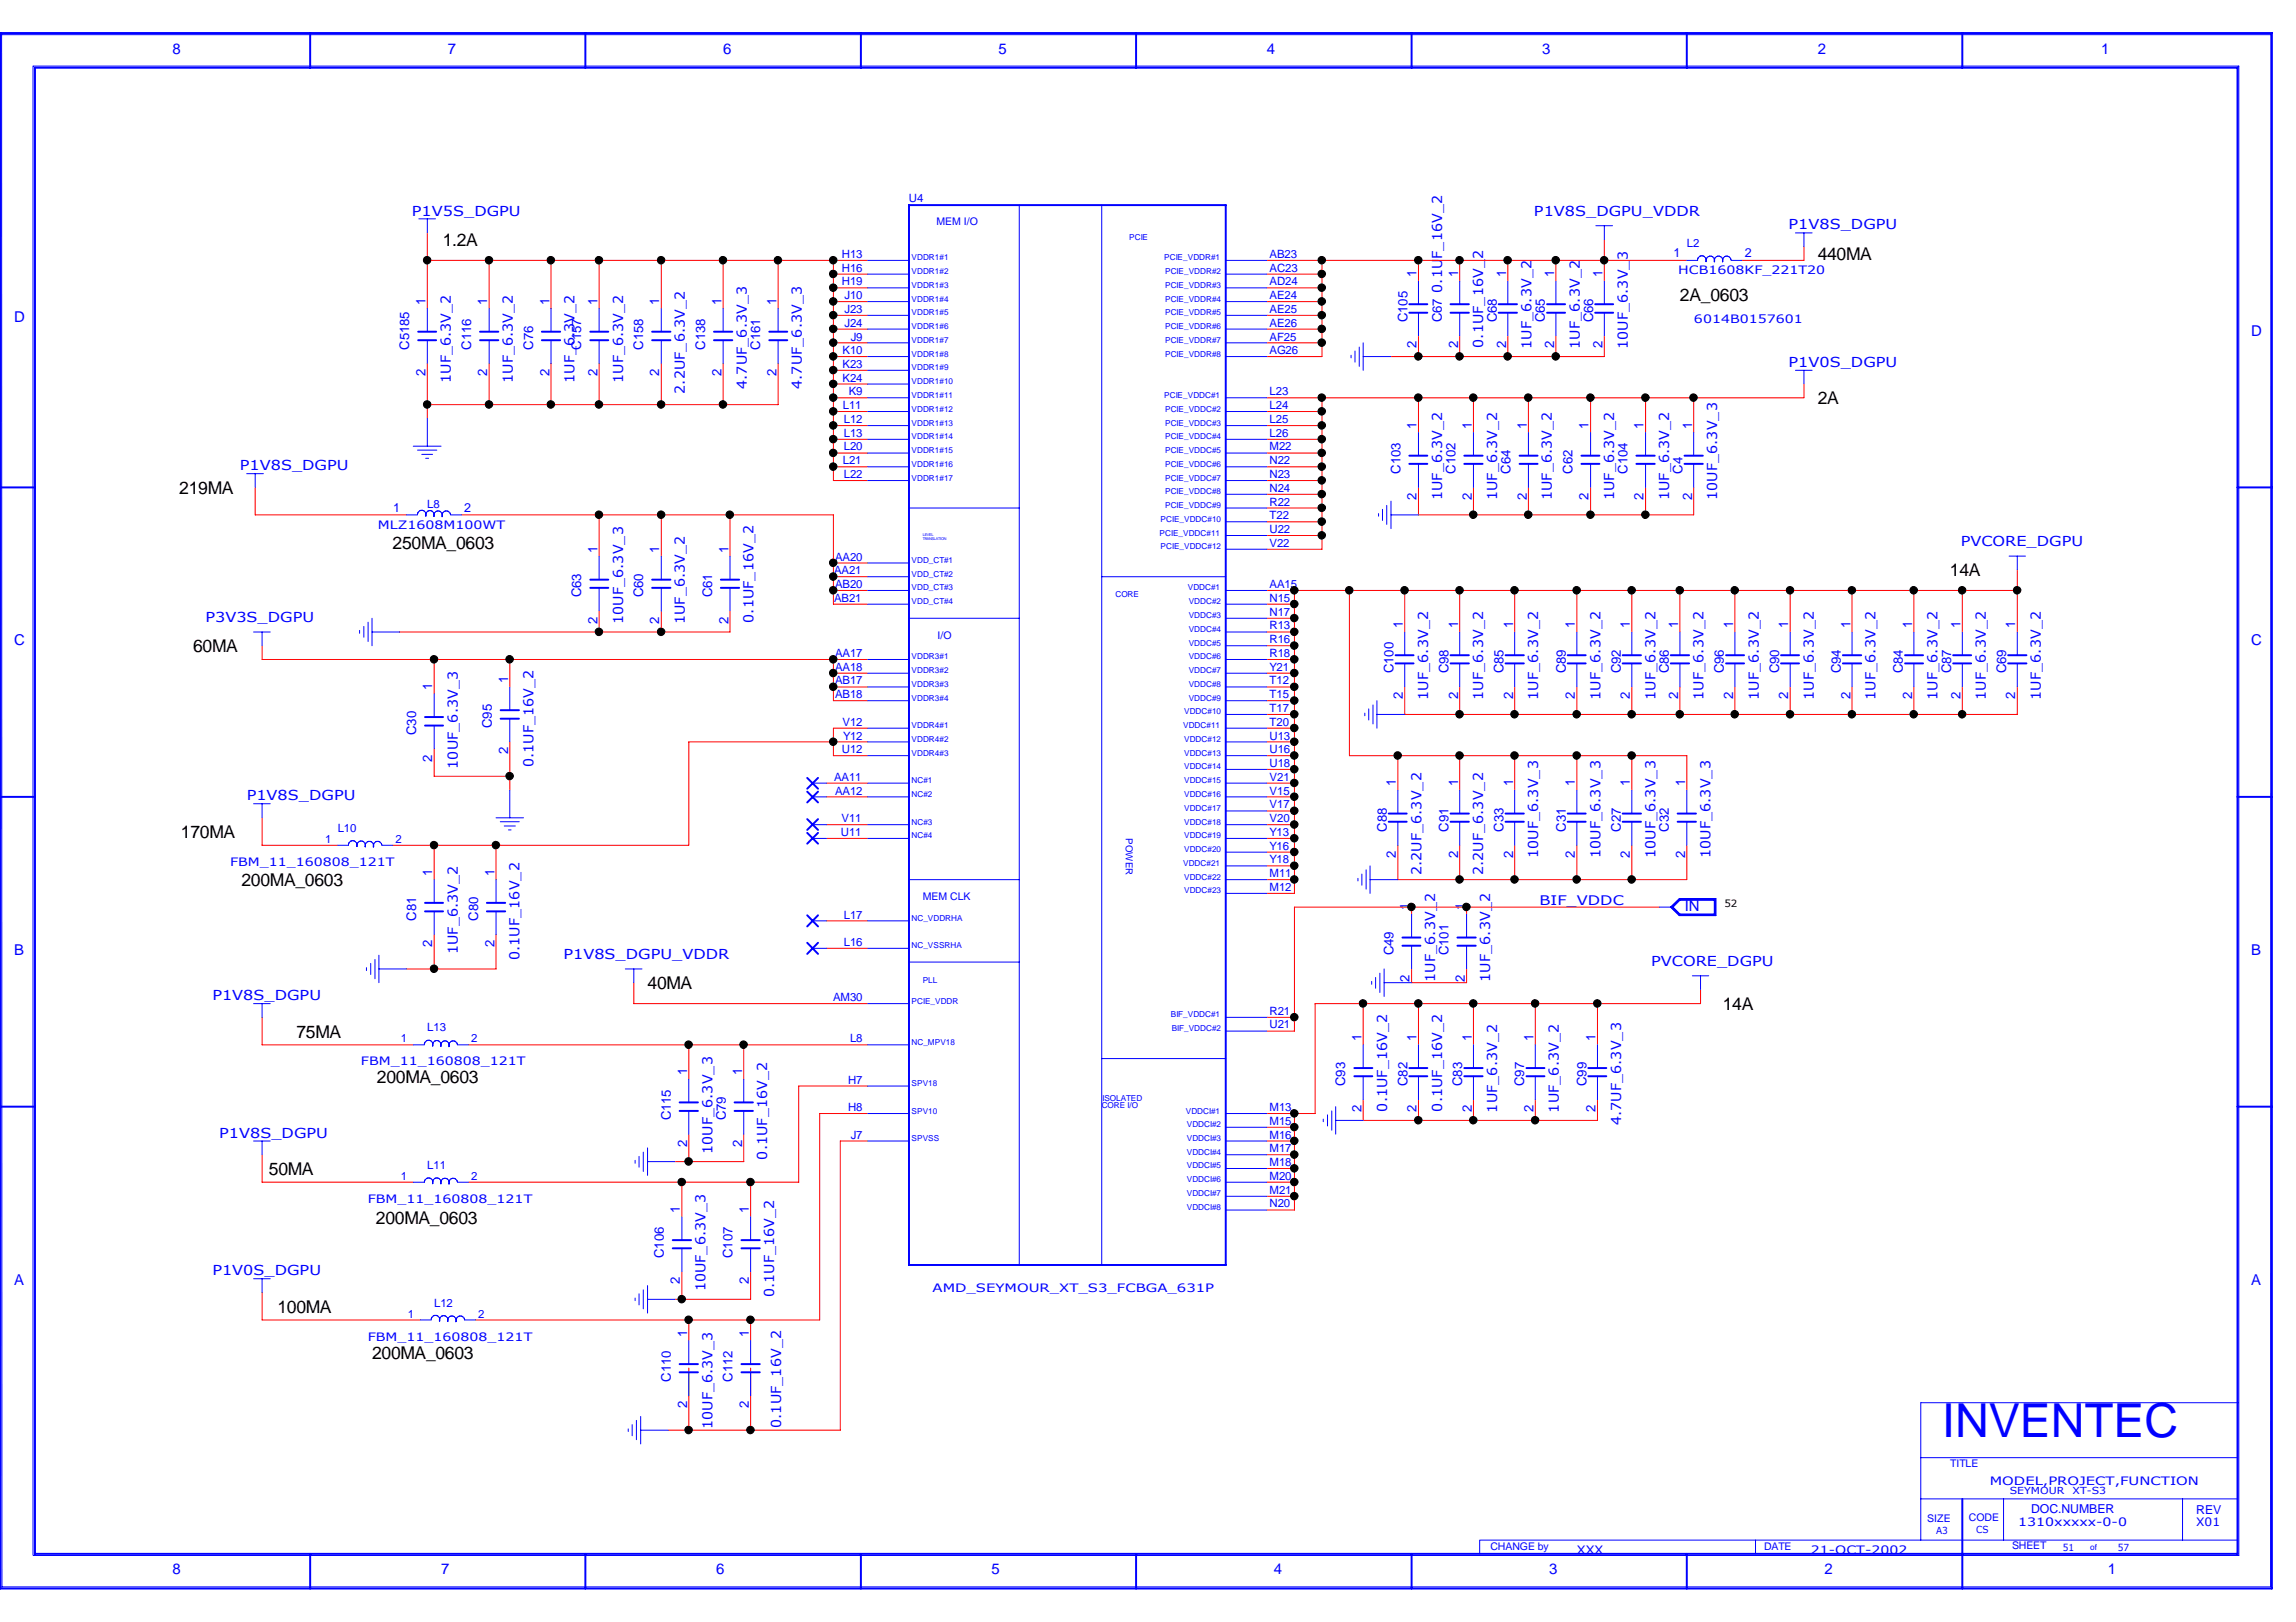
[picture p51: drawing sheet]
<svg xmlns="http://www.w3.org/2000/svg" width="297mm" height="210mm" viewBox="0 0 297 210" stroke-linecap="round" stroke-linejoin="round" font-family="sans-serif">
<defs><g id="words">
<text font-size="6.1" fill="#00f" x="251.2" y="186">INVENTEC</text>
<g font-size="2.3">
<text x="57.3" y="31.9">1.2A</text>
<text x="235.2" y="33.7">440MA</text>
<text x="217.3" y="39">2A_0603</text>
<text x="235.2" y="52.3">2A</text>
<text x="23.2" y="63.9">219MA</text>
<text x="50.8" y="71">250MA_0603</text>
<text x="252.3" y="74.6">14A</text>
<text x="25" y="84.4">60MA</text>
<text x="23.4" y="108.5">170MA</text>
<text x="31.2" y="114.7">200MA_0603</text>
<text x="83.8" y="128">40MA</text>
<text x="222.9" y="130.7">14A</text>
<text x="38.4" y="134.3">75MA</text>
<text x="48.8" y="140.1">200MA_0603</text>
<text x="34.8" y="152.1">50MA</text>
<text x="48.6" y="158.4">200MA_0603</text>
<text x="35.9" y="169.9">100MA</text>
<text x="48.1" y="175.8">200MA_0603</text>
</g>
<g font-size="1.9" fill="#00f">
<text x="22.3" y="6.9">8</text>
<text x="58" y="6.9">7</text>
<text x="93.6" y="6.9">6</text>
<text x="129.2" y="6.9">5</text>
<text x="163.9" y="6.9">4</text>
<text x="199.5" y="6.9">3</text>
<text x="235.2" y="6.9">2</text>
<text x="271.8" y="6.9">1</text>
<text x="1.8" y="41.7">D</text>
<text x="291.2" y="43.4">D</text>
<text x="1.8" y="83.5">C</text>
<text x="291.2" y="83.5">C</text>
<text x="218" y="117.9">IN</text>
<text x="1.8" y="123.6">B</text>
<text x="291.2" y="123.6">B</text>
<text x="1.8" y="166.3">A</text>
<text x="291.2" y="166.3">A</text>
<text x="22.3" y="203.7">8</text>
<text x="57.1" y="203.7">7</text>
<text x="92.7" y="203.7">6</text>
<text x="128.3" y="203.7">5</text>
<text x="164.8" y="203.7">4</text>
<text x="200.4" y="203.7">3</text>
<text x="236" y="203.7">2</text>
<text x="272.7" y="203.7">1</text>
</g>
<g font-size="1.8" fill="#00f">
<text x="53.3" y="27.9">P1V5S_DGPU</text>
<text x="198.5" y="27.9">P1V8S_DGPU_VDDR</text>
<text x="231.4" y="29.7">P1V8S_DGPU</text>
<text x="186.6" y="37.9" transform="rotate(-90 186.6 37.9)">0.1UF_16V_2</text>
<text x="191.9" y="45" transform="rotate(-90 191.9 45)">0.1UF_16V_2</text>
<text x="198.1" y="45.1" transform="rotate(-90 198.1 45.1)">1UF_6.3V_2</text>
<text x="204.4" y="45.1" transform="rotate(-90 204.4 45.1)">1UF_6.3V_2</text>
<text x="210.6" y="45.2" transform="rotate(-90 210.6 45.2)">10UF_6.3V_3</text>
<text x="231.4" y="47.5">P1V0S_DGPU</text>
<text x="58.3" y="49.6" transform="rotate(-90 58.3 49.6)">1UF_6.3V_2</text>
<text x="66.3" y="49.6" transform="rotate(-90 66.3 49.6)">1UF_6.3V_2</text>
<text x="74.3" y="49.6" transform="rotate(-90 74.3 49.6)">1UF_6.3V_2</text>
<text x="80.6" y="49.6" transform="rotate(-90 80.6 49.6)">1UF_6.3V_2</text>
<text x="88.6" y="51" transform="rotate(-90 88.6 51)">2.2UF_6.3V_2</text>
<text x="96.6" y="50.3" transform="rotate(-90 96.6 50.3)">4.7UF_6.3V_3</text>
<text x="103.8" y="50.3" transform="rotate(-90 103.8 50.3)">4.7UF_6.3V_3</text>
<text x="31" y="60.8">P1V8S_DGPU</text>
<text x="186.6" y="64.7" transform="rotate(-90 186.6 64.7)">1UF_6.3V_2</text>
<text x="193.7" y="64.7" transform="rotate(-90 193.7 64.7)">1UF_6.3V_2</text>
<text x="200.8" y="64.7" transform="rotate(-90 200.8 64.7)">1UF_6.3V_2</text>
<text x="208.8" y="64.7" transform="rotate(-90 208.8 64.7)">1UF_6.3V_2</text>
<text x="215.9" y="64.7" transform="rotate(-90 215.9 64.7)">1UF_6.3V_2</text>
<text x="222.2" y="64.7" transform="rotate(-90 222.2 64.7)">10UF_6.3V_3</text>
<text x="253.7" y="70.7">PVCORE_DGPU</text>
<text x="26.6" y="80.4">P3V3S_DGPU</text>
<text x="80.6" y="80.8" transform="rotate(-90 80.6 80.8)">10UF_6.3V_3</text>
<text x="88.6" y="80.8" transform="rotate(-90 88.6 80.8)">1UF_6.3V_2</text>
<text x="97.5" y="80.6" transform="rotate(-90 97.5 80.6)">0.1UF_16V_2</text>
<text x="184.8" y="90.6" transform="rotate(-90 184.8 90.6)">1UF_6.3V_2</text>
<text x="191.9" y="90.6" transform="rotate(-90 191.9 90.6)">1UF_6.3V_2</text>
<text x="199" y="90.6" transform="rotate(-90 199 90.6)">1UF_6.3V_2</text>
<text x="207" y="90.6" transform="rotate(-90 207 90.6)">1UF_6.3V_2</text>
<text x="214.2" y="90.6" transform="rotate(-90 214.2 90.6)">1UF_6.3V_2</text>
<text x="220.4" y="90.6" transform="rotate(-90 220.4 90.6)">1UF_6.3V_2</text>
<text x="227.5" y="90.6" transform="rotate(-90 227.5 90.6)">1UF_6.3V_2</text>
<text x="234.7" y="90.6" transform="rotate(-90 234.7 90.6)">1UF_6.3V_2</text>
<text x="242.7" y="90.6" transform="rotate(-90 242.7 90.6)">1UF_6.3V_2</text>
<text x="250.7" y="90.6" transform="rotate(-90 250.7 90.6)">1UF_6.3V_2</text>
<text x="256.9" y="90.6" transform="rotate(-90 256.9 90.6)">1UF_6.3V_2</text>
<text x="264" y="90.6" transform="rotate(-90 264 90.6)">1UF_6.3V_2</text>
<text x="59.2" y="99.5" transform="rotate(-90 59.2 99.5)">10UF_6.3V_3</text>
<text x="69" y="99.3" transform="rotate(-90 69 99.3)">0.1UF_16V_2</text>
<text x="31.9" y="103.6">P1V8S_DGPU</text>
<text x="183.9" y="113.3" transform="rotate(-90 183.9 113.3)">2.2UF_6.3V_2</text>
<text x="191.9" y="113.3" transform="rotate(-90 191.9 113.3)">2.2UF_6.3V_2</text>
<text x="199" y="111" transform="rotate(-90 199 111)">10UF_6.3V_3</text>
<text x="207" y="111" transform="rotate(-90 207 111)">10UF_6.3V_3</text>
<text x="214.2" y="111" transform="rotate(-90 214.2 111)">10UF_6.3V_3</text>
<text x="221.3" y="111" transform="rotate(-90 221.3 111)">10UF_6.3V_3</text>
<text x="59.2" y="123.5" transform="rotate(-90 59.2 123.5)">1UF_6.3V_2</text>
<text x="67.2" y="124.2" transform="rotate(-90 67.2 124.2)">0.1UF_16V_2</text>
<text x="72.9" y="124.1">P1V8S_DGPU_VDDR</text>
<text x="213.6" y="125">PVCORE_DGPU</text>
<text x="27.5" y="129.4">P1V8S_DGPU</text>
<text x="185.7" y="127" transform="rotate(-90 185.7 127)">1UF_6.3V_2</text>
<text x="192.8" y="127" transform="rotate(-90 192.8 127)">1UF_6.3V_2</text>
<text x="179.4" y="143.8" transform="rotate(-90 179.4 143.8)">0.1UF_16V_2</text>
<text x="186.6" y="143.8" transform="rotate(-90 186.6 143.8)">0.1UF_16V_2</text>
<text x="193.7" y="144" transform="rotate(-90 193.7 144)">1UF_6.3V_2</text>
<text x="201.7" y="144" transform="rotate(-90 201.7 144)">1UF_6.3V_2</text>
<text x="28.4" y="147.2">P1V8S_DGPU</text>
<text x="92.2" y="149.4" transform="rotate(-90 92.2 149.4)">10UF_6.3V_3</text>
<text x="209.7" y="145.6" transform="rotate(-90 209.7 145.6)">4.7UF_6.3V_3</text>
<text x="99.3" y="150.1" transform="rotate(-90 99.3 150.1)">0.1UF_16V_2</text>
<text x="27.5" y="165">P1V0S_DGPU</text>
<text x="91.3" y="167.1" transform="rotate(-90 91.3 167.1)">10UF_6.3V_3</text>
<text x="100.2" y="167.9" transform="rotate(-90 100.2 167.9)">0.1UF_16V_2</text>
<text x="92.2" y="185" transform="rotate(-90 92.2 185)">10UF_6.3V_3</text>
<text x="101" y="184.8" transform="rotate(-90 101 184.8)">0.1UF_16V_2</text>
</g>
<g font-size="1.7" fill="#00f">
<text x="183.3" y="35.9" transform="rotate(-90 183.3 35.9)">1</text>
<text x="188.6" y="35.9" transform="rotate(-90 188.6 35.9)">1</text>
<text x="194.9" y="35.9" transform="rotate(-90 194.9 35.9)">1</text>
<text x="201.1" y="35.9" transform="rotate(-90 201.1 35.9)">1</text>
<text x="207.3" y="35.9" transform="rotate(-90 207.3 35.9)">1</text>
<text x="55" y="39.4" transform="rotate(-90 55 39.4)">1</text>
<text x="63" y="39.4" transform="rotate(-90 63 39.4)">1</text>
<text x="71.1" y="39.4" transform="rotate(-90 71.1 39.4)">1</text>
<text x="77.3" y="39.4" transform="rotate(-90 77.3 39.4)">1</text>
<text x="85.3" y="39.4" transform="rotate(-90 85.3 39.4)">1</text>
<text x="93.3" y="39.4" transform="rotate(-90 93.3 39.4)">1</text>
<text x="100.5" y="39.4" transform="rotate(-90 100.5 39.4)">1</text>
<text x="182.1" y="41.7" transform="rotate(-90 182.1 41.7)">C105</text>
<text x="186.5" y="41.7" transform="rotate(-90 186.5 41.7)">C67</text>
<text x="193.6" y="41.7" transform="rotate(-90 193.6 41.7)">C68</text>
<text x="199.9" y="41.7" transform="rotate(-90 199.9 41.7)">C65</text>
<text x="206.1" y="41.7" transform="rotate(-90 206.1 41.7)">C66</text>
<text x="53" y="45.3" transform="rotate(-90 53 45.3)">C5185</text>
<text x="61" y="45.3" transform="rotate(-90 61 45.3)">C116</text>
<text x="69" y="45.3" transform="rotate(-90 69 45.3)">C76</text>
<text x="75.2" y="45.3" transform="rotate(-90 75.2 45.3)">C157</text>
<text x="83.2" y="45.3" transform="rotate(-90 83.2 45.3)">C158</text>
<text x="91.2" y="45.3" transform="rotate(-90 91.2 45.3)">C138</text>
<text x="98.3" y="45.3" transform="rotate(-90 98.3 45.3)">C161</text>
<text x="183.3" y="45.1" transform="rotate(-90 183.3 45.1)">2</text>
<text x="188.6" y="45.1" transform="rotate(-90 188.6 45.1)">2</text>
<text x="194.9" y="45.1" transform="rotate(-90 194.9 45.1)">2</text>
<text x="201.1" y="45.1" transform="rotate(-90 201.1 45.1)">2</text>
<text x="207.3" y="45.1" transform="rotate(-90 207.3 45.1)">2</text>
<text x="55" y="48.7" transform="rotate(-90 55 48.7)">2</text>
<text x="63" y="48.7" transform="rotate(-90 63 48.7)">2</text>
<text x="71.1" y="48.7" transform="rotate(-90 71.1 48.7)">2</text>
<text x="77.3" y="48.7" transform="rotate(-90 77.3 48.7)">2</text>
<text x="85.3" y="48.7" transform="rotate(-90 85.3 48.7)">2</text>
<text x="93.3" y="48.7" transform="rotate(-90 93.3 48.7)">2</text>
<text x="100.5" y="48.7" transform="rotate(-90 100.5 48.7)">2</text>
<text x="183.3" y="55.5" transform="rotate(-90 183.3 55.5)">1</text>
<text x="190.4" y="55.5" transform="rotate(-90 190.4 55.5)">1</text>
<text x="197.5" y="55.5" transform="rotate(-90 197.5 55.5)">1</text>
<text x="205.5" y="55.5" transform="rotate(-90 205.5 55.5)">1</text>
<text x="212.6" y="55.5" transform="rotate(-90 212.6 55.5)">1</text>
<text x="218.9" y="55.5" transform="rotate(-90 218.9 55.5)">1</text>
<text x="181.2" y="61.3" transform="rotate(-90 181.2 61.3)">C103</text>
<text x="183.3" y="64.7" transform="rotate(-90 183.3 64.7)">2</text>
<text x="188.3" y="61.3" transform="rotate(-90 188.3 61.3)">C102</text>
<text x="190.4" y="64.7" transform="rotate(-90 190.4 64.7)">2</text>
<text x="195.4" y="61.3" transform="rotate(-90 195.4 61.3)">C64</text>
<text x="197.5" y="64.7" transform="rotate(-90 197.5 64.7)">2</text>
<text x="203.5" y="61.3" transform="rotate(-90 203.5 61.3)">C62</text>
<text x="205.5" y="64.7" transform="rotate(-90 205.5 64.7)">2</text>
<text x="210.6" y="61.3" transform="rotate(-90 210.6 61.3)">C104</text>
<text x="212.6" y="64.7" transform="rotate(-90 212.6 64.7)">2</text>
<text x="217.7" y="61.3" transform="rotate(-90 217.7 61.3)">C4</text>
<text x="218.9" y="64.7" transform="rotate(-90 218.9 64.7)">2</text>
<text x="77.3" y="71.5" transform="rotate(-90 77.3 71.5)">1</text>
<text x="85.3" y="71.5" transform="rotate(-90 85.3 71.5)">1</text>
<text x="94.2" y="71.5" transform="rotate(-90 94.2 71.5)">1</text>
<text x="75.2" y="77.3" transform="rotate(-90 75.2 77.3)">C63</text>
<text x="83.2" y="77.3" transform="rotate(-90 83.2 77.3)">C60</text>
<text x="92.1" y="77.3" transform="rotate(-90 92.1 77.3)">C61</text>
<text x="77.3" y="80.7" transform="rotate(-90 77.3 80.7)">2</text>
<text x="85.3" y="80.7" transform="rotate(-90 85.3 80.7)">2</text>
<text x="94.2" y="80.7" transform="rotate(-90 94.2 80.7)">2</text>
<text x="181.5" y="81.3" transform="rotate(-90 181.5 81.3)">1</text>
<text x="188.6" y="81.3" transform="rotate(-90 188.6 81.3)">1</text>
<text x="195.7" y="81.3" transform="rotate(-90 195.7 81.3)">1</text>
<text x="203.7" y="81.3" transform="rotate(-90 203.7 81.3)">1</text>
<text x="210.9" y="81.3" transform="rotate(-90 210.9 81.3)">1</text>
<text x="217.1" y="81.3" transform="rotate(-90 217.1 81.3)">1</text>
<text x="224.2" y="81.3" transform="rotate(-90 224.2 81.3)">1</text>
<text x="231.3" y="81.3" transform="rotate(-90 231.3 81.3)">1</text>
<text x="239.4" y="81.3" transform="rotate(-90 239.4 81.3)">1</text>
<text x="247.4" y="81.3" transform="rotate(-90 247.4 81.3)">1</text>
<text x="253.6" y="81.3" transform="rotate(-90 253.6 81.3)">1</text>
<text x="260.7" y="81.3" transform="rotate(-90 260.7 81.3)">1</text>
<text x="55.9" y="89.3" transform="rotate(-90 55.9 89.3)">1</text>
<text x="65.7" y="88.4" transform="rotate(-90 65.7 88.4)">1</text>
<text x="180.3" y="87.1" transform="rotate(-90 180.3 87.1)">C100</text>
<text x="187.4" y="87.1" transform="rotate(-90 187.4 87.1)">C98</text>
<text x="194.5" y="87.1" transform="rotate(-90 194.5 87.1)">C85</text>
<text x="202.6" y="87.1" transform="rotate(-90 202.6 87.1)">C89</text>
<text x="209.7" y="87.1" transform="rotate(-90 209.7 87.1)">C92</text>
<text x="215.9" y="87.1" transform="rotate(-90 215.9 87.1)">C86</text>
<text x="223" y="87.1" transform="rotate(-90 223 87.1)">C96</text>
<text x="230.2" y="87.1" transform="rotate(-90 230.2 87.1)">C90</text>
<text x="238.2" y="87.1" transform="rotate(-90 238.2 87.1)">C94</text>
<text x="246.2" y="87.1" transform="rotate(-90 246.2 87.1)">C84</text>
<text x="252.4" y="87.1" transform="rotate(-90 252.4 87.1)">C87</text>
<text x="259.5" y="87.1" transform="rotate(-90 259.5 87.1)">C69</text>
<text x="53.8" y="95.1" transform="rotate(-90 53.8 95.1)">C30</text>
<text x="63.6" y="94.2" transform="rotate(-90 63.6 94.2)">C95</text>
<text x="181.5" y="90.5" transform="rotate(-90 181.5 90.5)">2</text>
<text x="188.6" y="90.5" transform="rotate(-90 188.6 90.5)">2</text>
<text x="195.7" y="90.5" transform="rotate(-90 195.7 90.5)">2</text>
<text x="203.7" y="90.5" transform="rotate(-90 203.7 90.5)">2</text>
<text x="210.9" y="90.5" transform="rotate(-90 210.9 90.5)">2</text>
<text x="217.1" y="90.5" transform="rotate(-90 217.1 90.5)">2</text>
<text x="224.2" y="90.5" transform="rotate(-90 224.2 90.5)">2</text>
<text x="231.3" y="90.5" transform="rotate(-90 231.3 90.5)">2</text>
<text x="239.4" y="90.5" transform="rotate(-90 239.4 90.5)">2</text>
<text x="247.4" y="90.5" transform="rotate(-90 247.4 90.5)">2</text>
<text x="253.6" y="90.5" transform="rotate(-90 253.6 90.5)">2</text>
<text x="260.7" y="90.5" transform="rotate(-90 260.7 90.5)">2</text>
<text x="55.9" y="98.6" transform="rotate(-90 55.9 98.6)">2</text>
<text x="65.7" y="97.6" transform="rotate(-90 65.7 97.6)">2</text>
<text x="180.6" y="101.8" transform="rotate(-90 180.6 101.8)">1</text>
<text x="188.6" y="101.8" transform="rotate(-90 188.6 101.8)">1</text>
<text x="195.7" y="101.8" transform="rotate(-90 195.7 101.8)">1</text>
<text x="203.7" y="101.8" transform="rotate(-90 203.7 101.8)">1</text>
<text x="210.9" y="101.8" transform="rotate(-90 210.9 101.8)">1</text>
<text x="218" y="101.8" transform="rotate(-90 218 101.8)">1</text>
<text x="179.4" y="107.6" transform="rotate(-90 179.4 107.6)">C88</text>
<text x="187.4" y="107.6" transform="rotate(-90 187.4 107.6)">C91</text>
<text x="194.5" y="107.6" transform="rotate(-90 194.5 107.6)">C33</text>
<text x="202.6" y="107.6" transform="rotate(-90 202.6 107.6)">C31</text>
<text x="209.7" y="107.6" transform="rotate(-90 209.7 107.6)">C27</text>
<text x="215.9" y="107.6" transform="rotate(-90 215.9 107.6)">C32</text>
<text x="55.9" y="113.3" transform="rotate(-90 55.9 113.3)">1</text>
<text x="64" y="113.3" transform="rotate(-90 64 113.3)">1</text>
<text x="180.6" y="111" transform="rotate(-90 180.6 111)">2</text>
<text x="188.6" y="111" transform="rotate(-90 188.6 111)">2</text>
<text x="195.7" y="111" transform="rotate(-90 195.7 111)">2</text>
<text x="203.7" y="111" transform="rotate(-90 203.7 111)">2</text>
<text x="210.9" y="111" transform="rotate(-90 210.9 111)">2</text>
<text x="218" y="111" transform="rotate(-90 218 111)">2</text>
<text x="53.8" y="119.2" transform="rotate(-90 53.8 119.2)">C81</text>
<text x="61.8" y="119.2" transform="rotate(-90 61.8 119.2)">C80</text>
<text x="182.4" y="117.8" transform="rotate(-90 182.4 117.8)">1</text>
<text x="189.5" y="117.8" transform="rotate(-90 189.5 117.8)">1</text>
<text x="199.2" y="117.1">BIF_VDDC</text>
<text x="55.9" y="122.6" transform="rotate(-90 55.9 122.6)">2</text>
<text x="64" y="122.6" transform="rotate(-90 64 122.6)">2</text>
<text x="180.3" y="123.6" transform="rotate(-90 180.3 123.6)">C49</text>
<text x="187.4" y="123.6" transform="rotate(-90 187.4 123.6)">C101</text>
<text x="182.4" y="127" transform="rotate(-90 182.4 127)">2</text>
<text x="189.5" y="127" transform="rotate(-90 189.5 127)">2</text>
<text x="176.1" y="134.7" transform="rotate(-90 176.1 134.7)">1</text>
<text x="183.3" y="134.7" transform="rotate(-90 183.3 134.7)">1</text>
<text x="190.4" y="134.7" transform="rotate(-90 190.4 134.7)">1</text>
<text x="198.4" y="134.7" transform="rotate(-90 198.4 134.7)">1</text>
<text x="206.4" y="134.7" transform="rotate(-90 206.4 134.7)">1</text>
<text x="88.9" y="139.1" transform="rotate(-90 88.9 139.1)">1</text>
<text x="96" y="139.1" transform="rotate(-90 96 139.1)">1</text>
<text x="174" y="140.5" transform="rotate(-90 174 140.5)">C93</text>
<text x="176.1" y="143.9" transform="rotate(-90 176.1 143.9)">2</text>
<text x="182.1" y="140.5" transform="rotate(-90 182.1 140.5)">C82</text>
<text x="183.3" y="143.9" transform="rotate(-90 183.3 143.9)">2</text>
<text x="189.2" y="140.5" transform="rotate(-90 189.2 140.5)">C83</text>
<text x="190.4" y="143.9" transform="rotate(-90 190.4 143.9)">2</text>
<text x="197.2" y="140.5" transform="rotate(-90 197.2 140.5)">C97</text>
<text x="198.4" y="143.9" transform="rotate(-90 198.4 143.9)">2</text>
<text x="205.2" y="140.5" transform="rotate(-90 205.2 140.5)">C99</text>
<text x="206.4" y="143.9" transform="rotate(-90 206.4 143.9)">2</text>
<text x="86.8" y="145" transform="rotate(-90 86.8 145)">C115</text>
<text x="88.9" y="148.4" transform="rotate(-90 88.9 148.4)">2</text>
<text x="93.9" y="145" transform="rotate(-90 93.9 145)">C79</text>
<text x="96" y="148.4" transform="rotate(-90 96 148.4)">2</text>
<text x="88" y="157" transform="rotate(-90 88 157)">1</text>
<text x="96.9" y="157" transform="rotate(-90 96.9 157)">1</text>
<text x="85.9" y="162.8" transform="rotate(-90 85.9 162.8)">C106</text>
<text x="88" y="166.2" transform="rotate(-90 88 166.2)">2</text>
<text x="94.8" y="162.8" transform="rotate(-90 94.8 162.8)">C107</text>
<text x="96.9" y="166.2" transform="rotate(-90 96.9 166.2)">2</text>
<text x="88.9" y="173" transform="rotate(-90 88.9 173)">1</text>
<text x="96.9" y="173" transform="rotate(-90 96.9 173)">1</text>
<text x="86.8" y="178.8" transform="rotate(-90 86.8 178.8)">C110</text>
<text x="94.8" y="178.8" transform="rotate(-90 94.8 178.8)">C112</text>
<text x="88.9" y="182.2" transform="rotate(-90 88.9 182.2)">2</text>
<text x="96.9" y="182.2" transform="rotate(-90 96.9 182.2)">2</text>
</g>
<g font-size="1.6" fill="#00f">
<text x="216.5" y="33.3">1</text>
<text x="225.7" y="33.3">2</text>
<text x="50.9" y="66.3">1</text>
<text x="60.1" y="66.3">2</text>
<text x="262.8" y="195.8">DOC.NUMBER</text>
<text x="284.1" y="195.9">REV</text>
</g>
<g font-size="1.5" fill="#00f">
<text x="117.6" y="26.1">U4</text>
<text x="108.9" y="35.1">H16</text>
<text x="108.9" y="33.4">H13</text>
<text x="164.2" y="35.1">AC23</text>
<text x="164.2" y="33.4">AB23</text>
<text x="217.1" y="35.5">HCB1608KF_221T20</text>
<text x="218.2" y="32">L2</text>
<text x="108.9" y="36.9">H19</text>
<text x="109.3" y="40.5">J23</text>
<text x="109.3" y="38.7">J10</text>
<text x="164.2" y="40.5">AE25</text>
<text x="164.2" y="38.7">AE24</text>
<text x="164.2" y="36.9">AD24</text>
<text x="219.2" y="41.7">6014B0157601</text>
<text x="109" y="47.6">K23</text>
<text x="109" y="45.8">K10</text>
<text x="109.3" y="42.3">J24</text>
<text x="110.1" y="44.1">J9</text>
<text x="164.2" y="45.8">AG26</text>
<text x="164.2" y="44.1">AF25</text>
<text x="164.2" y="42.3">AE26</text>
<text x="109" y="49.4">K24</text>
<text x="109" y="53">L11</text>
<text x="109.8" y="51.2">K9</text>
<text x="164.2" y="53">L24</text>
<text x="164.2" y="51.2">L23</text>
<text x="109.2" y="58.3">L20</text>
<text x="109.2" y="56.5">L13</text>
<text x="109.2" y="54.7">L12</text>
<text x="164.2" y="58.3">M22</text>
<text x="164.2" y="56.5">L26</text>
<text x="164.2" y="54.7">L25</text>
<text x="55.3" y="65.8">L8</text>
<text x="109" y="60.1">L21</text>
<text x="109.2" y="61.8">L22</text>
<text x="164.2" y="65.4">R22</text>
<text x="164.2" y="63.6">N24</text>
<text x="164.2" y="61.8">N23</text>
<text x="164.2" y="60.1">N22</text>
<text x="48.9" y="68.4">MLZ1608M100WT</text>
<text x="164.2" y="70.8">V22</text>
<text x="164.2" y="69">U22</text>
<text x="164.2" y="67.2">T22</text>
<text x="107.9" y="77.9">AB21</text>
<text x="107.9" y="74.3">AA21</text>
<text x="108" y="76.1">AB20</text>
<text x="108" y="72.6">AA20</text>
<text x="164.2" y="77.9">N15</text>
<text x="164.2" y="76.1">AA15</text>
<text x="164.2" y="83.2">R16</text>
<text x="164.2" y="81.4">R13</text>
<text x="164.2" y="79.7">N17</text>
<text x="108" y="88.6">AB17</text>
<text x="108" y="86.8">AA18</text>
<text x="108" y="85">AA17</text>
<text x="164.2" y="88.6">T12</text>
<text x="164.2" y="86.8">Y21</text>
<text x="164.2" y="85">R18</text>
<text x="108" y="90.4">AB18</text>
<text x="109" y="93.9">V12</text>
<text x="109.1" y="95.7">Y12</text>
<text x="164.2" y="90.4">T15</text>
<text x="164.2" y="95.7">U13</text>
<text x="164.2" y="93.9">T20</text>
<text x="164.2" y="92.2">T17</text>
<text x="107.9" y="101">AA11</text>
<text x="108.9" y="97.5">U12</text>
<text x="164.2" y="101">V21</text>
<text x="164.2" y="99.3">U18</text>
<text x="164.2" y="97.5">U16</text>
<text x="43.7" y="107.7">L10</text>
<text x="108" y="102.8">AA12</text>
<text x="108.9" y="106.4">V11</text>
<text x="164.2" y="106.4">V20</text>
<text x="164.2" y="104.6">V17</text>
<text x="164.2" y="102.8">V15</text>
<text x="29.8" y="112.1">FBM_11_160808_121T</text>
<text x="42.1" y="109.1">1</text>
<text x="51.2" y="109.1">2</text>
<text x="108.8" y="108.2">U11</text>
<text x="164.2" y="113.5">M11</text>
<text x="164.2" y="111.7">Y18</text>
<text x="164.2" y="109.9">Y16</text>
<text x="164.2" y="108.2">Y13</text>
<text x="109.2" y="118.9">L17</text>
<text x="164.2" y="115.3">M12</text>
<text x="109.2" y="122.4">L16</text>
<text x="107.8" y="129.5">AM30</text>
<text x="164.2" y="131.3">R21</text>
<text x="46.7" y="137.9">FBM_11_160808_121T</text>
<text x="51.9" y="134.9">1</text>
<text x="55.3" y="133.5">L13</text>
<text x="61" y="134.9">2</text>
<text x="110" y="134.9">L8</text>
<text x="164.2" y="133.1">U21</text>
<text x="109.7" y="140.3">H7</text>
<text x="109.7" y="143.8">H8</text>
<text x="164.2" y="143.8">M13</text>
<text x="110.1" y="147.4">J7</text>
<text x="164.2" y="149.1">M17</text>
<text x="164.2" y="147.4">M16</text>
<text x="164.2" y="145.6">M15</text>
<text x="47.6" y="155.7">FBM_11_160808_121T</text>
<text x="51.9" y="152.7">1</text>
<text x="55.3" y="151.3">L11</text>
<text x="61" y="152.7">2</text>
<text x="164.2" y="154.5">M21</text>
<text x="164.2" y="152.7">M20</text>
<text x="164.2" y="150.9">M18</text>
<text x="164.2" y="156.3">N20</text>
<text x="120.6" y="167.3">AMD_SEYMOUR_XT_S3_FCBGA_631P</text>
<text x="47.6" y="173.5">FBM_11_160808_121T</text>
<text x="52.7" y="170.5">1</text>
<text x="56.2" y="169.1">L12</text>
<text x="61.8" y="170.5">2</text>
<text x="257.4" y="192.2">MODEL,PROJECT,FUNCTION</text>
<text x="261.1" y="197.5">1310xxxxx-0-0</text>
<text x="284.1" y="197.5">X01</text>
<text x="204" y="201.1">XXX</text>
<text x="234.3" y="201.1">21-OCT-2002</text>
</g>
<g font-size="1.4" fill="#00f">
<text x="121.2" y="29.2">MEM I/O</text>
<text x="121.3" y="82.6">I/O</text>
<text x="119.4" y="116.5">MEM CLK</text>
<text x="252.3" y="189.9">TITLE</text>
<text x="249.3" y="197">SIZE</text>
<text x="254.7" y="196.8">CODE</text>
<text x="192.8" y="200.6">CHANGE by</text>
<text x="228.2" y="200.6">DATE</text>
<text x="260.3" y="200.4">SHEET</text>
</g>
<g font-size="1.3" fill="#00f">
<text x="145.7" y="108.5" transform="rotate(90 145.7 108.5)">POWER</text>
<text x="260" y="193.4">SEYMOUR</text>
<text x="268.1" y="193.4">XT-S3</text>
<text x="250.5" y="198.5">A3</text>
<text x="255.6" y="198.4">CS</text>
<text x="266.9" y="200.7">51</text>
<text x="274" y="200.7">57</text>
</g>
<text font-size="1.3" x="223.1" y="117.4">52</text>
<g font-size="1.1" fill="#00f">
<text x="117.9" y="35.5">VDDR1#2</text>
<text x="117.9" y="33.7">VDDR1#1</text>
<text x="146.1" y="31">PCIE</text>
<text x="150.6" y="33.7">PCIE_VDDR#1</text>
<text x="150.7" y="35.5">PCIE_VDDR#2</text>
<text x="117.9" y="40.8">VDDR1#5</text>
<text x="117.9" y="39">VDDR1#4</text>
<text x="117.9" y="37.3">VDDR1#3</text>
<text x="150.7" y="40.8">PCIE_VDDR#5</text>
<text x="150.7" y="39">PCIE_VDDR#4</text>
<text x="150.7" y="37.3">PCIE_VDDR#3</text>
<text x="117.9" y="47.9">VDDR1#9</text>
<text x="117.9" y="46.1">VDDR1#8</text>
<text x="117.9" y="44.4">VDDR1#7</text>
<text x="117.9" y="42.6">VDDR1#6</text>
<text x="150.7" y="46.1">PCIE_VDDR#8</text>
<text x="150.7" y="44.4">PCIE_VDDR#7</text>
<text x="150.7" y="42.6">PCIE_VDDR#6</text>
<text x="117.9" y="53.3">VDDR1#12</text>
<text x="117.9" y="51.5">VDDR1#11</text>
<text x="117.9" y="49.7">VDDR1#10</text>
<text x="150.6" y="51.5">PCIE_VDDC#1</text>
<text x="150.7" y="53.3">PCIE_VDDC#2</text>
<text x="117.9" y="58.6">VDDR1#15</text>
<text x="117.9" y="56.9">VDDR1#14</text>
<text x="117.9" y="55.1">VDDR1#13</text>
<text x="150.7" y="58.6">PCIE_VDDC#5</text>
<text x="150.7" y="56.9">PCIE_VDDC#4</text>
<text x="150.7" y="55.1">PCIE_VDDC#3</text>
<text x="117.9" y="62.2">VDDR1#17</text>
<text x="117.9" y="60.4">VDDR1#16</text>
<text x="150.7" y="65.7">PCIE_VDDC#9</text>
<text x="150.7" y="64">PCIE_VDDC#8</text>
<text x="150.7" y="62.2">PCIE_VDDC#7</text>
<text x="150.7" y="60.4">PCIE_VDDC#6</text>
<text x="150" y="69.3">PCIE_VDDC#11</text>
<text x="150.2" y="71.1">PCIE_VDDC#12</text>
<text x="150.2" y="67.5">PCIE_VDDC#10</text>
<text x="117.9" y="76.4">VDD_CT#3</text>
<text x="117.9" y="74.6">VDD_CT#2</text>
<text x="117.9" y="72.9">VDD_CT#1</text>
<text x="144.3" y="77.3">CORE</text>
<text x="153.7" y="76.4">VDDC#1</text>
<text x="117.9" y="78.2">VDD_CT#4</text>
<text x="153.8" y="83.6">VDDC#5</text>
<text x="153.8" y="81.8">VDDC#4</text>
<text x="153.8" y="80">VDDC#3</text>
<text x="153.8" y="78.2">VDDC#2</text>
<text x="117.9" y="88.9">VDDR3#3</text>
<text x="117.9" y="87.1">VDDR3#2</text>
<text x="117.9" y="85.3">VDDR3#1</text>
<text x="153.8" y="88.9">VDDC#8</text>
<text x="153.8" y="85.3">VDDC#6</text>
<text x="153.8" y="87.1">VDDC#7</text>
<text x="117.9" y="94.2">VDDR4#1</text>
<text x="117.9" y="90.7">VDDR3#4</text>
<text x="153.1" y="94.2">VDDC#11</text>
<text x="153.2" y="92.5">VDDC#10</text>
<text x="153.8" y="90.7">VDDC#9</text>
<text x="117.9" y="96">VDDR4#2</text>
<text x="117.9" y="97.8">VDDR4#3</text>
<text x="117.9" y="101.3">NC#1</text>
<text x="153.2" y="101.3">VDDC#15</text>
<text x="153.2" y="99.6">VDDC#14</text>
<text x="153.2" y="97.8">VDDC#13</text>
<text x="153.2" y="96">VDDC#12</text>
<text x="117.9" y="103.1">NC#2</text>
<text x="117.9" y="106.7">NC#3</text>
<text x="153.2" y="106.7">VDDC#18</text>
<text x="153.2" y="104.9">VDDC#17</text>
<text x="153.2" y="103.1">VDDC#16</text>
<text x="117.9" y="108.5">NC#4</text>
<text x="153.1" y="112.1">VDDC#21</text>
<text x="153.2" y="113.8">VDDC#22</text>
<text x="153.2" y="110.3">VDDC#20</text>
<text x="153.2" y="108.5">VDDC#19</text>
<text x="117.9" y="119.2">NC_VDDRHA</text>
<text x="153.2" y="115.6">VDDC#23</text>
<text x="117.9" y="122.7">NC_VSSRHA</text>
<text x="117.9" y="129.9">PCIE_VDDR</text>
<text x="119.4" y="127.2">PLL</text>
<text x="151.5" y="131.7">BIF_VDDC#1</text>
<text x="117.9" y="135.2">NC_MPV18</text>
<text x="151.6" y="133.4">BIF_VDDC#2</text>
<text x="117.9" y="140.5">SPV18</text>
<text x="142.5" y="143.3">CORE I/O</text>
<text x="142.6" y="142.5">ISOLATED</text>
<text x="117.9" y="147.7">SPVSS</text>
<text x="117.9" y="144.1">SPV10</text>
<text x="153.4" y="144.1">VDDCI#1</text>
<text x="153.5" y="149.4">VDDCI#4</text>
<text x="153.5" y="147.7">VDDCI#3</text>
<text x="153.5" y="145.9">VDDCI#2</text>
<text x="153.5" y="153">VDDCI#6</text>
<text x="153.5" y="154.8">VDDCI#7</text>
<text x="153.5" y="151.2">VDDCI#5</text>
<text x="153.5" y="156.6">VDDCI#8</text>
<text x="270.4" y="200.6">of</text>
</g>
<g font-size=".5" fill="#00f">
<text x="119.4" y="69.8">TRANSLATION</text>
<text x="119.4" y="69.4">LEVEL</text>
</g>
</g></defs>
<g fill="none" stroke="#f00" stroke-width=".13">
<path d="M55.3 30.1v9.8M55.3 33.7h57M63.3 33.7v6.2M71.3 33.7v6.2M77.5 33.7v6.2M85.6 33.7v6.2M93.6 33.7v6.2M100.7 33.7v6.2M107.8 33.7v28.5h4.5M107.8 39h4.5M107.8 37.3h4.5M107.8 35.5h4.5"/>
<path d="M163.9 39h7.1M163.9 37.3h7.1M163.9 35.5h7.1M163.9 33.7h54.3M171 33.7v12.4h-7.1M183.5 33.7v2.7M188.8 33.7v2.7M195.1 33.7v2.7M201.3 33.7v2.7M207.6 31v5.4M233.4 31.9v1.8h-8.1M55.3 47v7.1"/>
<path d="M63.3 47v5.4M71.3 47v5.4M77.5 47v5.4M85.6 47v5.4M93.6 47v5.4M100.7 47v5.4h-45.4M107.8 58.6h4.5M107.8 56.9h4.5M107.8 55.1h4.5M107.8 53.3h4.5M107.8 51.5h4.5M107.8 49.7h4.5"/>
<path d="M107.8 47.9h4.5M107.8 46.1h4.5M107.8 44.4h4.5M107.8 42.6h4.5M107.8 40.8h4.5M163.9 58.6h7.1M163.9 56.9h7.1M163.9 55.1h7.1M163.9 53.3h7.1M163.9 44.4h7.1M163.9 42.6h7.1M163.9 40.8h7.1"/>
<path d="M171 51.5v19.6h-7.1M183.5 43.5v2.6M183.5 51.5v4.5M188.8 43.5v2.6M190.6 51.5v4.5M195.1 43.5v2.6M197.7 51.5v4.5M201.3 43.5v2.6M205.8 51.5v4.5M207.6 43.5v2.6h-27.6M212.9 51.5v4.5M219.1 51.5v4.5"/>
<path d="M233.4 49.7v1.8h-69.5M33 63.1v3.5h19.6M59.7 66.6h48.1v11.6h4.5M77.5 66.6v5.4M77.5 79.1v2.7M85.6 66.6v5.4M85.6 79.1v2.7M94.4 66.6v5.4M94.4 79.1v2.7h-42.7M107.8 76.4h4.5M107.8 74.6h4.5M107.8 72.9h4.5"/>
<path d="M107.8 60.4h4.5M163.9 78.2h3.6M163.9 76.4h97.1M163.9 62.2h7.1M163.9 60.4h7.1M163.9 69.3h7.1M163.9 67.5h7.1M163.9 65.7h7.1M163.9 64h7.1M167.5 76.4v39.2h-3.6M174.6 76.4v21.4h43.6v4.4M181.7 76.4v5.4"/>
<path d="M183.5 63.1v3.5h35.6v-3.5M188.8 76.4v5.4M190.6 63.1v3.5M196 76.4v5.4M197.7 63.1v3.5M204 76.4v5.4M205.8 63.1v3.5M211.1 76.4v5.4M212.9 63.1v3.5M217.3 76.4v5.4M224.4 76.4v5.4M231.6 76.4v5.4"/>
<path d="M239.6 76.4v5.4M247.6 76.4v5.4M253.9 76.4v5.4M261 73.7v8.1M33.9 83.6v1.7h78.4M56.2 85.3v4.5M56.2 96.9v3.6h9.8M66 85.3v3.6M66 96v6.2M107.8 85.3v5.4h4.5M107.8 88.9h4.5M107.8 87.1h4.5"/>
<path d="M112.3 94.2h-4.5v3.6h4.5M112.3 96h-23.2v13.4h-38.3M163.9 94.2h3.6M163.9 96h3.6M163.9 97.8h3.6M163.9 90.7h3.6M163.9 88.9h3.6M163.9 87.1h3.6M163.9 85.3h3.6M163.9 81.8h3.6M163.9 92.5h3.6M163.9 99.6h3.6"/>
<path d="M163.9 83.6h3.6M163.9 80h3.6M180.8 97.8v4.4M181.7 88.9v3.6h79.3v-3.6M188.8 88.9v3.6M188.8 97.8v4.4M196 88.9v3.6M196 97.8v4.4M204 88.9v3.6M204 97.8v4.4M211.1 88.9v3.6M211.1 97.8v4.4"/>
<path d="M217.3 88.9v3.6M224.4 88.9v3.6M231.6 88.9v3.6M239.6 88.9v3.6M247.6 88.9v3.6M253.9 88.9v3.6M33.9 105.8v3.6h9.8M56.2 109.4v4.4M64.2 109.4v4.4M106.9 119.2h5.4M106.9 106.7h5.4M106.9 108.5h5.4"/>
<path d="M106.9 101.3h5.4M106.9 103.1h5.4M163.9 106.7h3.6M163.9 108.5h3.6M163.9 101.3h3.6M163.9 103.1h3.6M163.9 113.8h3.6M163.9 112.1h3.6M163.9 110.3h3.6M163.9 104.9h3.6M180.8 109.4v4.4h37.4v-4.4M182.6 117.4v.9"/>
<path d="M188.8 109.4v4.4M189.7 117.4v.9M196 109.4v4.4M204 109.4v4.4M211.1 109.4v4.4M214.7 117.4h-47.2v16h-3.6M33.9 131.7v3.5h19.6M56.2 120.9v4.5M60.6 135.2h51.7M64.2 120.9v4.5h-11.6M82 127.2v2.7h30.3M89.1 135.2v4.5"/>
<path d="M96.2 135.2v4.5M106.9 122.7h5.4M163.9 131.7h3.6M176.4 129.9v5.3M182.6 125.4v1.8h7.1v-1.8M183.5 129.9v5.3M190.6 129.9v5.3M198.6 129.9v5.3M206.7 129.9v5.3M220 128.1v1.8h-49.9v14.2h-6.2M33.9 149.4v3.6h19.6M88.2 153v4.5"/>
<path d="M89.1 146.8v3.5M96.2 146.8v3.5h-8.9M97.1 153v4.5M112.3 144.1h-6.3v26.7h-44.5M112.3 140.5h-9v12.5h-42.7M112.3 147.7h-3.6v37.4h-22.3M163.9 153h3.6M163.9 147.7h3.6M163.9 154.8h3.6M163.9 151.2h3.6M163.9 149.4h3.6M163.9 145.9h3.6"/>
<path d="M167.5 144.1v12.5h-3.6M176.4 142.3v2.7h30.3v-2.7M183.5 142.3v2.7M190.6 142.3v2.7M198.6 142.3v2.7M33.9 167.3v3.5h20.5M88.2 164.6v3.5M89.1 170.8v2.7M89.1 177v8.1M97.1 164.6v3.5h-9.8M97.1 170.8v2.7M97.1 177v8.1"/>
</g>
<g fill="none" stroke="#00f" stroke-width=".13">
<path d="M.2 4.4l.1 201M.3 4.5h293.4M4.3 8.6v192.7M4.3 8.6h285.3v192.7h-285.3M293.8 4.5l-.1 200.9h-293.4M54.2 28.3h2.1M55.3 28.3v1.8M55.3 39.9v3M63.3 39.9v3M71.3 39.9v3M77.5 39.9v3M85.6 39.9v3"/>
<path d="M93.6 39.9v3M100.7 39.9v3M112.3 33.7h5.3M112.3 35.5h5.3M112.3 37.3h5.3M112.3 39h5.3M131.9 26.5v137.2M142.5 26.5v137.2M158.6 33.7h5.3M158.6 35.5h5.3M158.6 37.3h5.3M158.6 39h5.3"/>
<path d="M183.5 36.4v3M188.8 36.4v3M195.1 36.4v3M201.3 36.4v3M206.5 29.2h2.1M207.6 29.2v1.8M207.6 36.4v3M219.6 33.7h-1.4M219.8 33.3l-.2 .3M220.2 33.1l-.4 .1M220.2 33.1l.4 .2M220.6 33.3l.1 .4"/>
<path d="M220.7 33.8v.1M220.7 33.7l.1 .2M220.9 33.3l-.2 .3M221.3 33.1l-.4 .2M221.3 33.1l.4 .2M221.7 33.4l.1 .3M221.8 33.7v.2M222 33.3l-.2 .4M222.3 33.1l-.3 .2M222.4 33.1l.3 .2M222.8 33.4l.1 .3M222.8 33.7l.1 .2"/>
<path d="M222.9 33.7l-.1 .2M223 33.3l-.2 .4M223.4 33.1l-.3 .2M223.4 33.1l.4 .2M223.8 33.4l.1 .3M224 33.7h1.3M232.3 30.1h2.1M233.4 30.1v1.8M53.5 57.7h3.6M54 58.3h2.5M54.6 58.8h1.4M55.1 59.3h.4"/>
<path d="M55.3 44v3M55.3 54.1v3.6M63.3 44v3M71.3 44v3M77.5 44v3M85.6 44v3M93.6 44v3M100.7 44v3M112.3 51.5h5.3M112.3 53.3h5.3M112.3 55.1h5.3M112.3 56.9h5.3"/>
<path d="M112.3 58.6h5.3M112.3 40.8h5.3M112.3 42.6h5.3M112.3 44.4h5.3M112.3 46.1h5.3M112.3 49.7h5.3M112.3 47.9h5.3M158.6 51.5h5.3M158.6 53.3h5.3M158.6 55.1h5.3M158.6 56.9h5.3M158.6 58.6h5.3"/>
<path d="M158.6 40.8h5.3M158.6 42.6h5.3M158.6 44.4h5.3M158.6 46.1h5.3M174.8 46v.3M175.3 45.4v1.5M175.8 44.9v2.5M176.4 46.1h3.6M176.4 44.4v3.5M183.5 40.5v3M183.5 56v3M188.8 40.5v3"/>
<path d="M190.6 56v3M195.1 40.5v3M197.7 56v3M201.3 40.5v3M205.8 56v3M207.6 40.5v3M212.9 56v3M219.1 56v3M232.3 47.9h2.1M233.4 47.9v1.8M31.9 61.3h2.2M33 61.3v1.8"/>
<path d="M52.6 66.6h1.4M54 66.6h.1M54.2 66.2l-.2 .3M54.6 66l-.4 .2M54.6 66l.3 .2M55 66.3l.1 .2v.1M55.1 66.6v.2M55.2 66.3l-.1 .1v.2M55.6 66.1l-.3 .1M55.7 66.1l.3 .2M56 66.3l.2 .2-.1 .1M56.1 66.7v.1"/>
<path d="M56.2 66.7v.1M56.3 66.3l-.1 .1v.2M56.7 66.1l-.4 .2M56.7 66.1l.4 .2M57.1 66.3l.1 .4M57.2 66.7v.1M57.2 66.7v.2M57.4 66.3l-.2 .3M57.7 66.1l-.3 .2M57.8 66.1l.3 .2M58.2 66.3l.1 .3M58.3 66.6h1.4"/>
<path d="M77.5 72v3M77.5 76.1v3M85.6 72v3M85.6 76.1v3M94.4 72v3M94.4 76.1v3M112.3 74.6h5.3M112.3 60.4h5.3M112.3 62.2h5.3M112.3 72.9h5.3M112.3 76.4h5.3M112.3 78.2h5.3"/>
<path d="M117.6 65.7h14.3M142.5 74.6h16.1M158.6 65.7h5.3M158.6 67.5h5.3M158.6 69.3h5.3M158.6 71.1h5.3M158.6 60.4h5.3M158.6 62.2h5.3M158.6 64h5.3M158.6 76.4h5.3M158.6 78.2h5.3M178.3 66.5v.3"/>
<path d="M178.9 65.9v1.5M179.4 65.4v2.5M180 66.6h3.5M180 64.9v3.5M183.5 60v3.1M190.6 60v3.1M197.7 60v3.1M205.8 60v3.1M212.9 60v3.1M219.1 60v3.1M259.9 72h2.1M261 72v1.7"/>
<path d="M32.8 81.8h2.2M33.9 81.8v1.8M46.5 81.6v.4M47.1 81.1v1.4M47.6 80.5v2.5M48.1 81.8h3.6M48.1 80v3.6M56.2 89.8v3M56.2 93.9v3M66 88.9v3M66 93v3M112.3 85.3h5.3"/>
<path d="M112.3 87.1h5.3M112.3 88.9h5.3M112.3 90.7h5.3M112.3 94.2h5.3M112.3 96h5.3M112.3 97.8h5.3M117.6 80h14.3M158.6 80h5.3M158.6 85.3h5.3M158.6 87.1h5.3M158.6 88.9h5.3M158.6 90.7h5.3"/>
<path d="M158.6 94.2h5.3M158.6 96h5.3M158.6 92.5h5.3M158.6 97.8h5.3M158.6 99.6h5.3M158.6 81.8h5.3M158.6 83.6h5.3M176.6 92.3v.3M177.1 91.7v1.5M177.6 91.2v2.5M178.1 92.5h3.6M178.1 90.7v3.5"/>
<path d="M181.7 81.8v3M181.7 85.9v3M188.8 81.8v3M188.8 85.9v3M196 81.8v3M196 85.9v3M204 81.8v3M204 85.9v3M211.1 81.8v3M211.1 85.9v3M217.3 81.8v3M217.3 85.9v3"/>
<path d="M224.4 81.8v3M224.4 85.9v3M231.6 81.8v3M231.6 85.9v3M239.6 81.8v3M239.6 85.9v3M247.6 81.8v3M247.6 85.9v3M253.9 81.8v3M253.9 85.9v3M261 81.8v3M261 85.9v3"/>
<path d="M32.8 104h2.2M33.9 104v1.8M45.1 109.3l-1.4 .1M45.3 109l-.2 .3M45.6 108.8l-.3 .1M45.7 108.8l.3 .2M46.1 109l.1 .3M46.2 109.5l-.1 .1M46.2 109.4v.2M46.4 109l-.2 .3M46.7 108.8l-.3 .2M46.8 108.8l.3 .2"/>
<path d="M47.2 109.1l.1 .2-.1 .1M47.2 109.4v.2M47.3 109.4v.2M47.4 109.1l-.1 .1v.2M47.8 108.9l-.3 .1M47.8 108.9l.4 .2M48.2 109.1l.1 .3M48.3 109.4v.2M48.3 109.5v.1M48.5 109.1l-.2 .3M48.8 108.9l-.3 .1M48.9 108.9l.3 .2"/>
<path d="M49.3 109.1l.1 .3M49.4 109.4h1.4M56.2 113.8v3M56.2 117.9v3M64.2 105.8h3.5M64.2 113.8v3M64.2 117.9v3M64.7 106.3h2.5M65.2 106.9h1.5M65.8 107.4h.3M66 102.2v3.6M105.2 119.2h1.7"/>
<path d="M105.2 103.1h1.7M105.2 106.7h1.7M105.2 101.3h1.7M105.2 108.5h1.7M112.3 119.2h5.3M112.3 103.1h5.3M112.3 106.7h5.3M112.3 101.3h5.3M112.3 108.5h5.3M117.6 113.8h14.3M158.6 113.8h5.3M158.6 103.1h5.3"/>
<path d="M158.6 104.9h5.3M158.6 106.7h5.3M158.6 101.3h5.3M158.6 108.5h5.3M158.6 110.3h5.3M158.6 112.1h5.3M158.6 115.6h5.3M175.7 113.7v.3M176.2 113.1v1.5M176.7 112.6v2.5M177.2 113.8h3.6M177.2 112.1v3.5"/>
<path d="M180.8 102.2v3.1M180.8 106.3v3.1M182.6 118.3v3M188.8 102.2v3.1M188.8 106.3v3.1M189.7 118.3v3M196 102.2v3.1M196 106.3v3.1M204 102.2v3.1M204 106.3v3.1M211.1 102.2v3.1M211.1 106.3v3.1"/>
<path d="M214.7 117.4h1.7M216.1 117.4l1.2-1.1h4.7v2.2h-4.7zM217.3 116.4h4.7v2h-4.7l-1.1-1zM217.3 116.4h4.6v2h-4.6l-.9-1zM217.3 116.5h4.5v1.8h-4.5l-.9-.9zM218.2 102.2v3.1M218.2 106.3v3.1M32.8 129.9h2.2M33.9 129.9v1.8M47.4 125.2v.4M48 124.7v1.4M48.5 124.2v2.5"/>
<path d="M49 125.4h3.6M49 123.6v3.6M53.5 135.2h1.4M54.9 135.2h.1M55.1 134.8l-.2 .3M55.5 134.6l-.4 .1M55.5 134.6l.3 .2M55.9 134.8l.1 .2v.2M56 135.2v.2M56.1 134.8l-.1 .2v.2M56.5 134.7l-.3 .1M56.6 134.7l.3 .1"/>
<path d="M56.9 134.9l.2 .2-.1 .1M57 135.3v.1M57.1 135.3v.1M57.2 134.9l-.1 .1v.2M57.6 134.7l-.4 .1M57.6 134.7l.4 .2M58 134.9l.1 .4M58.1 135.3v.1M58.1 135.3v.2M58.2 134.9l-.1 .3M58.6 134.7l-.3 .1M58.7 134.7l.3 .2"/>
<path d="M59.1 134.9l.1 .3M59.2 135.2h1.4M80.9 125.4h2.2M82 125.4v1.8M89.1 139.7v3M96.2 139.7v3M105.2 122.7h1.7M112.3 129.9h5.3M112.3 135.2h5.3M112.3 122.7h5.3M117.6 124.5h14.3M142.5 137h16.1"/>
<path d="M158.6 133.4h5.3M158.6 131.7h5.3M176.4 135.2v3M176.4 139.3v3M177.5 127v.4M178 126.5v1.4M178.5 125.9v2.5M179.1 125.4v3.5M179.1 127.2h3.5M182.6 122.4v3M183.5 135.2v3M183.5 139.3v3"/>
<path d="M189.7 122.4v3M190.6 135.2v3M190.6 139.3v3M198.6 135.2v3M198.6 139.3v3M206.7 135.2v3M206.7 139.3v3M218.9 126.3h2.2M220 126.3v1.8M32.8 147.7h2.2M33.9 147.7v1.7M53.5 153h1.4"/>
<path d="M54.9 153h.1M55.1 152.6l-.2 .4M55.5 152.4l-.4 .2M55.5 152.4l.3 .2M55.9 152.7l.1 .3M56 153v.2M56.1 152.6l-.1 .4M56.5 152.4l-.3 .2M56.6 152.4l.3 .2M56.9 152.7l.2 .2-.1 .1M57 153v.2M57.1 153v.2"/>
<path d="M57.2 152.7l-.1 .1v.2M57.6 152.5l-.4 .1M57.6 152.5l.4 .2M58 152.7l.1 .3M58.1 153v.2M58.1 153.1v.1M58.2 152.7l-.1 .3M58.6 152.5l-.3 .1M58.7 152.5l.3 .2M59.1 152.7l.1 .3M59.2 153h1.4M82.2 150.2v.3"/>
<path d="M82.7 149.6v1.4M83.2 149.1v2.5M83.8 148.5v3.6M83.8 150.3h3.5M88.2 157.5v3M89.1 143.8v3M96.2 143.8v3M97.1 157.5v3M112.3 140.5h5.3M112.3 144.1h5.3M112.3 147.7h5.3M158.6 144.1h5.3"/>
<path d="M158.6 147.7h5.3M158.6 145.9h5.3M158.6 149.4h5.3M158.6 151.2h5.3M158.6 154.8h5.3M158.6 153h5.3M158.6 156.6h5.3M171.2 144.8v.4M171.7 144.3v1.4M172.3 143.8v2.5M172.8 143.2v3.6M172.8 145h3.6"/>
<path d="M32.8 165.5h2.2M33.9 165.5v1.8M54.4 170.8h1.3M55.8 170.8h.1M56 170.4l-.2 .3M56.3 170.2l-.3 .1M56.4 170.2l.3 .2M56.8 170.4l.1 .2v.2M56.9 170.8v.2M57 170.4l-.1 .2v.2M57.4 170.3l-.3 .1M57.4 170.3l.4 .1"/>
<path d="M57.8 170.5l.2 .2-.1 .1M57.9 170.9v.1M58 170.9v.1M58.1 170.5l-.1 .1v.2M58.5 170.3l-.4 .1M58.5 170.3l.3 .2M58.9 170.5l.1 .2M59 171v.1M59 170.7v.3M59 171h.1M59.2 170.5l-.2 .2M59.6 170.3l-.4 .1"/>
<path d="M59.6 170.3l.3 .2M60 170.5l.1 .3h1.4M82.2 168v.3M82.7 167.4v1.5M83.2 166.9v2.5M83.8 166.4v3.5M83.8 168.1h3.5M88.2 161.5v3.1M89.1 173.5v3M89.1 177.6v3M97.1 161.5v3.1M97.1 173.5v3"/>
<path d="M97.1 177.6v3M81.3 184.9v.4M81.8 184.4v1.4M82.3 183.8v2.5M82.9 183.3v3.6M82.9 185.1h3.5M191.4 199.3v1.8M191.5 199.3h98M227.1 199.3v1.8M248.5 181.5v17.8M248.5 194h41M248.5 188.6h41"/>
<path d="M248.6 181.5h41M259.2 194v5.3M282.4 194v5.3"/>
</g>
<g fill="none" stroke="#00f" stroke-width=".25">
<path d="M0 4.3h293.9v201.3h-293.9zM40.1 4.3v4.5M75.7 4.3v4.5M111.4 4.3v4.5M147 4.3v4.5M182.6 4.3v4.5M218.2 4.3v4.5M253.9 4.3v4.5M289.5 8.8h-285v192.3h285M289.5 8.7v192.4M117.6 26.5h41v137.2h-41zM182.3 39.4h2.4"/>
<path d="M187.7 39.4h2.3M193.9 39.4h2.4M200.1 39.4h2.4M206.4 39.4h2.3M54.1 42.9h2.3M54.1 44h2.3M62.1 42.9h2.4M62.1 44h2.4M70.1 42.9h2.4M70.1 44h2.4M76.4 42.9h2.3M76.4 44h2.3"/>
<path d="M84.4 42.9h2.3M84.4 44h2.3M92.4 42.9h2.3M92.4 44h2.3M99.5 42.9h2.4M99.5 44h2.4M182.3 40.5h2.4M182.3 59h2.4M187.7 40.5h2.3M189.4 59h2.4M193.9 40.5h2.4M196.6 59h2.3"/>
<path d="M200.1 40.5h2.4M204.6 59h2.3M206.4 40.5h2.3M211.7 59h2.4M217.9 59h2.4M0 63.1h4.5M76.4 75h2.3M76.4 76.1h2.3M84.4 75h2.3M84.4 76.1h2.3M93.3 75h2.3M93.3 76.1h2.3"/>
<path d="M182.3 60h2.4M189.4 60h2.4M196.6 60h2.3M204.6 60h2.3M211.7 60h2.4M217.9 60h2.4M289.5 63.1h4.4M55 92.8h2.3M55 93.9h2.3M64.8 91.9h2.3M64.8 93h2.3M180.5 84.8h2.4"/>
<path d="M180.5 85.9h2.4M187.7 84.8h2.3M187.7 85.9h2.3M194.8 84.8h2.3M194.8 85.9h2.3M202.8 84.8h2.3M202.8 85.9h2.3M209.9 84.8h2.4M209.9 85.9h2.4M216.2 84.8h2.3M216.2 85.9h2.3M223.3 84.8h2.3"/>
<path d="M223.3 85.9h2.3M230.4 84.8h2.3M230.4 85.9h2.3M238.4 84.8h2.4M238.4 85.9h2.4M246.5 84.8h2.3M246.5 85.9h2.3M252.7 84.8h2.3M252.7 85.9h2.3M259.8 84.8h2.4M259.8 85.9h2.4M0 103.1h4.5"/>
<path d="M55 116.8h2.3M55 117.9h2.3M63 116.8h2.4M63 117.9h2.4M104.4 100.7l1.4 1.4M104.4 102.4l1.4 1.4M104.4 106l1.4 1.4M104.4 107.8l1.4 1.4M104.4 118.4l1.4 1.5M105.8 100.7l-1.4 1.4M105.8 102.4l-1.4 1.4M105.8 106l-1.4 1.4"/>
<path d="M105.8 107.8l-1.4 1.4M105.8 118.4l-1.4 1.5M179.7 105.3h2.3M179.7 106.3h2.3M187.7 105.3h2.3M187.7 106.3h2.3M194.8 105.3h2.3M194.8 106.3h2.3M202.8 105.3h2.3M202.8 106.3h2.3M209.9 105.3h2.4M209.9 106.3h2.4"/>
<path d="M217 105.3h2.4M217 106.3h2.4M289.5 103.1h4.4M104.4 122l1.4 1.4M105.8 122l-1.4 1.4M175.2 138.2h2.3M175.2 139.3h2.3M181.4 121.3h2.4M181.4 122.4h2.4M182.3 138.2h2.4M182.3 139.3h2.4M188.5 121.3h2.4"/>
<path d="M188.5 122.4h2.4M189.4 138.2h2.4M189.4 139.3h2.4M197.5 138.2h2.3M197.5 139.3h2.3M205.5 138.2h2.3M205.5 139.3h2.3M0 143.2h4.5M87.9 142.7h2.4M87.9 143.8h2.4M95 142.7h2.4M95 143.8h2.4"/>
<path d="M289.5 143.2h4.4M87 160.5h2.4M87 161.5h2.4M87.9 176.5h2.4M87.9 177.6h2.4M95.9 160.5h2.4M95.9 161.5h2.4M95.9 176.5h2.4M95.9 177.6h2.4M253.9 194v11.6M40.1 201.1v4.5M75.7 201.1v4.5"/>
<path d="M111.4 201.1v4.5M147 201.1v4.5M182.6 201.1v4.5M218.2 201.1v4.5"/>
</g>
<g fill="#000">
<circle cx="55.3" cy="33.7" r=".49"/>
<circle cx="63.3" cy="33.7" r=".49"/>
<circle cx="71.3" cy="33.7" r=".49"/>
<circle cx="77.5" cy="33.7" r=".49"/>
<circle cx="85.5" cy="33.7" r=".49"/>
<circle cx="93.5" cy="33.7" r=".49"/>
<circle cx="100.6" cy="33.7" r=".49"/>
<circle cx="107.8" cy="35.4" r=".49"/>
<circle cx="107.8" cy="37.2" r=".49"/>
<circle cx="107.8" cy="39" r=".49"/>
<circle cx="107.8" cy="33.7" r=".49"/>
<circle cx="171" cy="33.7" r=".49"/>
<circle cx="171" cy="39" r=".49"/>
<circle cx="171" cy="37.2" r=".49"/>
<circle cx="171" cy="35.4" r=".49"/>
<circle cx="183.5" cy="33.7" r=".49"/>
<circle cx="188.8" cy="33.7" r=".49"/>
<circle cx="195" cy="33.7" r=".49"/>
<circle cx="201.3" cy="33.7" r=".49"/>
<circle cx="207.5" cy="33.7" r=".49"/>
<circle cx="55.3" cy="52.3" r=".49"/>
<circle cx="63.3" cy="52.3" r=".49"/>
<circle cx="71.3" cy="52.3" r=".49"/>
<circle cx="77.5" cy="52.3" r=".49"/>
<circle cx="85.5" cy="52.3" r=".49"/>
<circle cx="93.5" cy="52.3" r=".49"/>
<circle cx="107.8" cy="47.9" r=".49"/>
<circle cx="107.8" cy="53.2" r=".49"/>
<circle cx="107.8" cy="51.5" r=".49"/>
<circle cx="107.8" cy="42.6" r=".49"/>
<circle cx="107.8" cy="55" r=".49"/>
<circle cx="107.8" cy="58.6" r=".49"/>
<circle cx="107.8" cy="46.1" r=".49"/>
<circle cx="107.8" cy="56.8" r=".49"/>
<circle cx="107.8" cy="49.7" r=".49"/>
<circle cx="107.8" cy="40.8" r=".49"/>
<circle cx="107.8" cy="44.3" r=".49"/>
<circle cx="171" cy="42.6" r=".49"/>
<circle cx="171" cy="58.6" r=".49"/>
<circle cx="171" cy="51.5" r=".49"/>
<circle cx="171" cy="56.8" r=".49"/>
<circle cx="171" cy="55" r=".49"/>
<circle cx="171" cy="53.2" r=".49"/>
<circle cx="171" cy="44.3" r=".49"/>
<circle cx="171" cy="40.8" r=".49"/>
<circle cx="183.5" cy="46.1" r=".49"/>
<circle cx="183.5" cy="51.5" r=".49"/>
<circle cx="188.8" cy="46.1" r=".49"/>
<circle cx="190.6" cy="51.5" r=".49"/>
<circle cx="195" cy="46.1" r=".49"/>
<circle cx="197.7" cy="51.5" r=".49"/>
<circle cx="201.3" cy="46.1" r=".49"/>
<circle cx="205.8" cy="51.5" r=".49"/>
<circle cx="212.9" cy="51.5" r=".49"/>
<circle cx="219.1" cy="51.5" r=".49"/>
<circle cx="77.5" cy="66.6" r=".49"/>
<circle cx="85.5" cy="66.6" r=".49"/>
<circle cx="94.4" cy="66.6" r=".49"/>
<circle cx="107.8" cy="72.8" r=".49"/>
<circle cx="107.8" cy="74.6" r=".49"/>
<circle cx="107.8" cy="76.4" r=".49"/>
<circle cx="107.8" cy="60.4" r=".49"/>
<circle cx="167.4" cy="78.2" r=".49"/>
<circle cx="167.4" cy="80" r=".49"/>
<circle cx="167.4" cy="76.4" r=".49"/>
<circle cx="171" cy="67.5" r=".49"/>
<circle cx="171" cy="65.7" r=".49"/>
<circle cx="171" cy="69.3" r=".49"/>
<circle cx="171" cy="63.9" r=".49"/>
<circle cx="171" cy="62.2" r=".49"/>
<circle cx="171" cy="60.4" r=".49"/>
<circle cx="174.6" cy="76.4" r=".49"/>
<circle cx="181.7" cy="76.4" r=".49"/>
<circle cx="188.8" cy="76.4" r=".49"/>
<circle cx="190.6" cy="66.6" r=".49"/>
<circle cx="195.9" cy="76.4" r=".49"/>
<circle cx="197.7" cy="66.6" r=".49"/>
<circle cx="204" cy="76.4" r=".49"/>
<circle cx="205.8" cy="66.6" r=".49"/>
<circle cx="211.1" cy="76.4" r=".49"/>
<circle cx="212.9" cy="66.6" r=".49"/>
<circle cx="217.3" cy="76.4" r=".49"/>
<circle cx="224.4" cy="76.4" r=".49"/>
<circle cx="231.6" cy="76.4" r=".49"/>
<circle cx="239.6" cy="76.4" r=".49"/>
<circle cx="247.6" cy="76.4" r=".49"/>
<circle cx="253.8" cy="76.4" r=".49"/>
<circle cx="261" cy="76.4" r=".49"/>
<circle cx="56.2" cy="85.3" r=".49"/>
<circle cx="65.9" cy="85.3" r=".49"/>
<circle cx="77.5" cy="81.8" r=".49"/>
<circle cx="85.5" cy="81.8" r=".49"/>
<circle cx="107.8" cy="87.1" r=".49"/>
<circle cx="107.8" cy="96" r=".49"/>
<circle cx="107.8" cy="85.3" r=".49"/>
<circle cx="107.8" cy="88.9" r=".49"/>
<circle cx="167.4" cy="85.3" r=".49"/>
<circle cx="167.4" cy="88.9" r=".49"/>
<circle cx="167.4" cy="83.5" r=".49"/>
<circle cx="167.4" cy="99.5" r=".49"/>
<circle cx="167.4" cy="94.2" r=".49"/>
<circle cx="167.4" cy="87.1" r=".49"/>
<circle cx="167.4" cy="90.7" r=".49"/>
<circle cx="167.4" cy="81.8" r=".49"/>
<circle cx="167.4" cy="96" r=".49"/>
<circle cx="167.4" cy="97.8" r=".49"/>
<circle cx="167.4" cy="92.4" r=".49"/>
<circle cx="180.8" cy="97.8" r=".49"/>
<circle cx="188.8" cy="92.4" r=".49"/>
<circle cx="188.8" cy="97.8" r=".49"/>
<circle cx="195.9" cy="97.8" r=".49"/>
<circle cx="195.9" cy="92.4" r=".49"/>
<circle cx="204" cy="92.4" r=".49"/>
<circle cx="204" cy="97.8" r=".49"/>
<circle cx="211.1" cy="92.4" r=".49"/>
<circle cx="211.1" cy="97.8" r=".49"/>
<circle cx="217.3" cy="92.4" r=".49"/>
<circle cx="224.4" cy="92.4" r=".49"/>
<circle cx="231.6" cy="92.4" r=".49"/>
<circle cx="239.6" cy="92.4" r=".49"/>
<circle cx="247.6" cy="92.4" r=".49"/>
<circle cx="253.8" cy="92.4" r=".49"/>
<circle cx="56.2" cy="109.4" r=".49"/>
<circle cx="64.2" cy="109.4" r=".49"/>
<circle cx="65.9" cy="100.4" r=".49"/>
<circle cx="167.4" cy="103.1" r=".49"/>
<circle cx="167.4" cy="108.5" r=".49"/>
<circle cx="167.4" cy="101.3" r=".49"/>
<circle cx="167.4" cy="104.9" r=".49"/>
<circle cx="167.4" cy="110.3" r=".49"/>
<circle cx="167.4" cy="113.8" r=".49"/>
<circle cx="167.4" cy="112" r=".49"/>
<circle cx="167.4" cy="106.7" r=".49"/>
<circle cx="182.6" cy="117.4" r=".49"/>
<circle cx="188.8" cy="113.8" r=".49"/>
<circle cx="189.7" cy="117.4" r=".49"/>
<circle cx="195.9" cy="113.8" r=".49"/>
<circle cx="204" cy="113.8" r=".49"/>
<circle cx="211.1" cy="113.8" r=".49"/>
<circle cx="56.2" cy="125.4" r=".49"/>
<circle cx="89.1" cy="135.2" r=".49"/>
<circle cx="96.2" cy="135.2" r=".49"/>
<circle cx="167.4" cy="131.6" r=".49"/>
<circle cx="176.3" cy="129.9" r=".49"/>
<circle cx="183.5" cy="129.9" r=".49"/>
<circle cx="190.6" cy="129.9" r=".49"/>
<circle cx="198.6" cy="129.9" r=".49"/>
<circle cx="206.6" cy="129.9" r=".49"/>
<circle cx="88.2" cy="153" r=".49"/>
<circle cx="89.1" cy="150.3" r=".49"/>
<circle cx="97.1" cy="153" r=".49"/>
<circle cx="167.4" cy="154.8" r=".49"/>
<circle cx="167.4" cy="151.2" r=".49"/>
<circle cx="167.4" cy="153" r=".49"/>
<circle cx="167.4" cy="147.6" r=".49"/>
<circle cx="167.4" cy="149.4" r=".49"/>
<circle cx="167.4" cy="145.9" r=".49"/>
<circle cx="167.4" cy="144.1" r=".49"/>
<circle cx="183.5" cy="145" r=".49"/>
<circle cx="190.6" cy="145" r=".49"/>
<circle cx="198.6" cy="145" r=".49"/>
<circle cx="88.2" cy="168.1" r=".49"/>
<circle cx="89.1" cy="170.8" r=".49"/>
<circle cx="97.1" cy="170.8" r=".49"/>
<circle cx="89.1" cy="185.1" r=".49"/>
<circle cx="97.1" cy="185.1" r=".49"/>
</g>
<g fill="none" stroke="#000" stroke-width=".13">
<circle cx="55.3" cy="33.7" r=".49"/>
<circle cx="63.3" cy="33.7" r=".49"/>
<circle cx="71.3" cy="33.7" r=".49"/>
<circle cx="77.5" cy="33.7" r=".49"/>
<circle cx="85.5" cy="33.7" r=".49"/>
<circle cx="93.5" cy="33.7" r=".49"/>
<circle cx="100.6" cy="33.7" r=".49"/>
<circle cx="107.8" cy="35.4" r=".49"/>
<circle cx="107.8" cy="37.2" r=".49"/>
<circle cx="107.8" cy="39" r=".49"/>
<circle cx="107.8" cy="33.7" r=".49"/>
<circle cx="171" cy="33.7" r=".49"/>
<circle cx="171" cy="39" r=".49"/>
<circle cx="171" cy="37.2" r=".49"/>
<circle cx="171" cy="35.4" r=".49"/>
<circle cx="183.5" cy="33.7" r=".49"/>
<circle cx="188.8" cy="33.7" r=".49"/>
<circle cx="195" cy="33.7" r=".49"/>
<circle cx="201.3" cy="33.7" r=".49"/>
<circle cx="207.5" cy="33.7" r=".49"/>
<circle cx="55.3" cy="52.3" r=".49"/>
<circle cx="63.3" cy="52.3" r=".49"/>
<circle cx="71.3" cy="52.3" r=".49"/>
<circle cx="77.5" cy="52.3" r=".49"/>
<circle cx="85.5" cy="52.3" r=".49"/>
<circle cx="93.5" cy="52.3" r=".49"/>
<circle cx="107.8" cy="47.9" r=".49"/>
<circle cx="107.8" cy="53.2" r=".49"/>
<circle cx="107.8" cy="51.5" r=".49"/>
<circle cx="107.8" cy="42.6" r=".49"/>
<circle cx="107.8" cy="55" r=".49"/>
<circle cx="107.8" cy="58.6" r=".49"/>
<circle cx="107.8" cy="46.1" r=".49"/>
<circle cx="107.8" cy="56.8" r=".49"/>
<circle cx="107.8" cy="49.7" r=".49"/>
<circle cx="107.8" cy="40.8" r=".49"/>
<circle cx="107.8" cy="44.3" r=".49"/>
<circle cx="171" cy="42.6" r=".49"/>
<circle cx="171" cy="58.6" r=".49"/>
<circle cx="171" cy="51.5" r=".49"/>
<circle cx="171" cy="56.8" r=".49"/>
<circle cx="171" cy="55" r=".49"/>
<circle cx="171" cy="53.2" r=".49"/>
<circle cx="171" cy="44.3" r=".49"/>
<circle cx="171" cy="40.8" r=".49"/>
<circle cx="183.5" cy="46.1" r=".49"/>
<circle cx="183.5" cy="51.5" r=".49"/>
<circle cx="188.8" cy="46.1" r=".49"/>
<circle cx="190.6" cy="51.5" r=".49"/>
<circle cx="195" cy="46.1" r=".49"/>
<circle cx="197.7" cy="51.5" r=".49"/>
<circle cx="201.3" cy="46.1" r=".49"/>
<circle cx="205.8" cy="51.5" r=".49"/>
<circle cx="212.9" cy="51.5" r=".49"/>
<circle cx="219.1" cy="51.5" r=".49"/>
<circle cx="77.5" cy="66.6" r=".49"/>
<circle cx="85.5" cy="66.6" r=".49"/>
<circle cx="94.4" cy="66.6" r=".49"/>
<circle cx="107.8" cy="72.8" r=".49"/>
<circle cx="107.8" cy="74.6" r=".49"/>
<circle cx="107.8" cy="76.4" r=".49"/>
<circle cx="107.8" cy="60.4" r=".49"/>
<circle cx="167.4" cy="78.2" r=".49"/>
<circle cx="167.4" cy="80" r=".49"/>
<circle cx="167.4" cy="76.4" r=".49"/>
<circle cx="171" cy="67.5" r=".49"/>
<circle cx="171" cy="65.7" r=".49"/>
<circle cx="171" cy="69.3" r=".49"/>
<circle cx="171" cy="63.9" r=".49"/>
<circle cx="171" cy="62.2" r=".49"/>
<circle cx="171" cy="60.4" r=".49"/>
<circle cx="174.6" cy="76.4" r=".49"/>
<circle cx="181.7" cy="76.4" r=".49"/>
<circle cx="188.8" cy="76.4" r=".49"/>
<circle cx="190.6" cy="66.6" r=".49"/>
<circle cx="195.9" cy="76.4" r=".49"/>
<circle cx="197.7" cy="66.6" r=".49"/>
<circle cx="204" cy="76.4" r=".49"/>
<circle cx="205.8" cy="66.6" r=".49"/>
<circle cx="211.1" cy="76.4" r=".49"/>
<circle cx="212.9" cy="66.6" r=".49"/>
<circle cx="217.3" cy="76.4" r=".49"/>
<circle cx="224.4" cy="76.4" r=".49"/>
<circle cx="231.6" cy="76.4" r=".49"/>
<circle cx="239.6" cy="76.4" r=".49"/>
<circle cx="247.6" cy="76.4" r=".49"/>
<circle cx="253.8" cy="76.4" r=".49"/>
<circle cx="261" cy="76.4" r=".49"/>
<circle cx="56.2" cy="85.3" r=".49"/>
<circle cx="65.9" cy="85.3" r=".49"/>
<circle cx="77.5" cy="81.8" r=".49"/>
<circle cx="85.5" cy="81.8" r=".49"/>
<circle cx="107.8" cy="87.1" r=".49"/>
<circle cx="107.8" cy="96" r=".49"/>
<circle cx="107.8" cy="85.3" r=".49"/>
<circle cx="107.8" cy="88.9" r=".49"/>
<circle cx="167.4" cy="85.3" r=".49"/>
<circle cx="167.4" cy="88.9" r=".49"/>
<circle cx="167.4" cy="83.5" r=".49"/>
<circle cx="167.4" cy="99.5" r=".49"/>
<circle cx="167.4" cy="94.2" r=".49"/>
<circle cx="167.4" cy="87.1" r=".49"/>
<circle cx="167.4" cy="90.7" r=".49"/>
<circle cx="167.4" cy="81.8" r=".49"/>
<circle cx="167.4" cy="96" r=".49"/>
<circle cx="167.4" cy="97.8" r=".49"/>
<circle cx="167.4" cy="92.4" r=".49"/>
<circle cx="180.8" cy="97.8" r=".49"/>
<circle cx="188.8" cy="92.4" r=".49"/>
<circle cx="188.8" cy="97.8" r=".49"/>
<circle cx="195.9" cy="97.8" r=".49"/>
<circle cx="195.9" cy="92.4" r=".49"/>
<circle cx="204" cy="92.4" r=".49"/>
<circle cx="204" cy="97.8" r=".49"/>
<circle cx="211.1" cy="92.4" r=".49"/>
<circle cx="211.1" cy="97.8" r=".49"/>
<circle cx="217.3" cy="92.4" r=".49"/>
<circle cx="224.4" cy="92.4" r=".49"/>
<circle cx="231.6" cy="92.4" r=".49"/>
<circle cx="239.6" cy="92.4" r=".49"/>
<circle cx="247.6" cy="92.4" r=".49"/>
<circle cx="253.8" cy="92.4" r=".49"/>
<circle cx="56.2" cy="109.4" r=".49"/>
<circle cx="64.2" cy="109.4" r=".49"/>
<circle cx="65.9" cy="100.4" r=".49"/>
<circle cx="167.4" cy="103.1" r=".49"/>
<circle cx="167.4" cy="108.5" r=".49"/>
<circle cx="167.4" cy="101.3" r=".49"/>
<circle cx="167.4" cy="104.9" r=".49"/>
<circle cx="167.4" cy="110.3" r=".49"/>
<circle cx="167.4" cy="113.8" r=".49"/>
<circle cx="167.4" cy="112" r=".49"/>
<circle cx="167.4" cy="106.7" r=".49"/>
<circle cx="182.6" cy="117.4" r=".49"/>
<circle cx="188.8" cy="113.8" r=".49"/>
<circle cx="189.7" cy="117.4" r=".49"/>
<circle cx="195.9" cy="113.8" r=".49"/>
<circle cx="204" cy="113.8" r=".49"/>
<circle cx="211.1" cy="113.8" r=".49"/>
<circle cx="56.2" cy="125.4" r=".49"/>
<circle cx="89.1" cy="135.2" r=".49"/>
<circle cx="96.2" cy="135.2" r=".49"/>
<circle cx="167.4" cy="131.6" r=".49"/>
<circle cx="176.3" cy="129.9" r=".49"/>
<circle cx="183.5" cy="129.9" r=".49"/>
<circle cx="190.6" cy="129.9" r=".49"/>
<circle cx="198.6" cy="129.9" r=".49"/>
<circle cx="206.6" cy="129.9" r=".49"/>
<circle cx="88.2" cy="153" r=".49"/>
<circle cx="89.1" cy="150.3" r=".49"/>
<circle cx="97.1" cy="153" r=".49"/>
<circle cx="167.4" cy="154.8" r=".49"/>
<circle cx="167.4" cy="151.2" r=".49"/>
<circle cx="167.4" cy="153" r=".49"/>
<circle cx="167.4" cy="147.6" r=".49"/>
<circle cx="167.4" cy="149.4" r=".49"/>
<circle cx="167.4" cy="145.9" r=".49"/>
<circle cx="167.4" cy="144.1" r=".49"/>
<circle cx="183.5" cy="145" r=".49"/>
<circle cx="190.6" cy="145" r=".49"/>
<circle cx="198.6" cy="145" r=".49"/>
<circle cx="88.2" cy="168.1" r=".49"/>
<circle cx="89.1" cy="170.8" r=".49"/>
<circle cx="97.1" cy="170.8" r=".49"/>
<circle cx="89.1" cy="185.1" r=".49"/>
<circle cx="97.1" cy="185.1" r=".49"/>
</g>
<use href="#words"/>
</svg>
